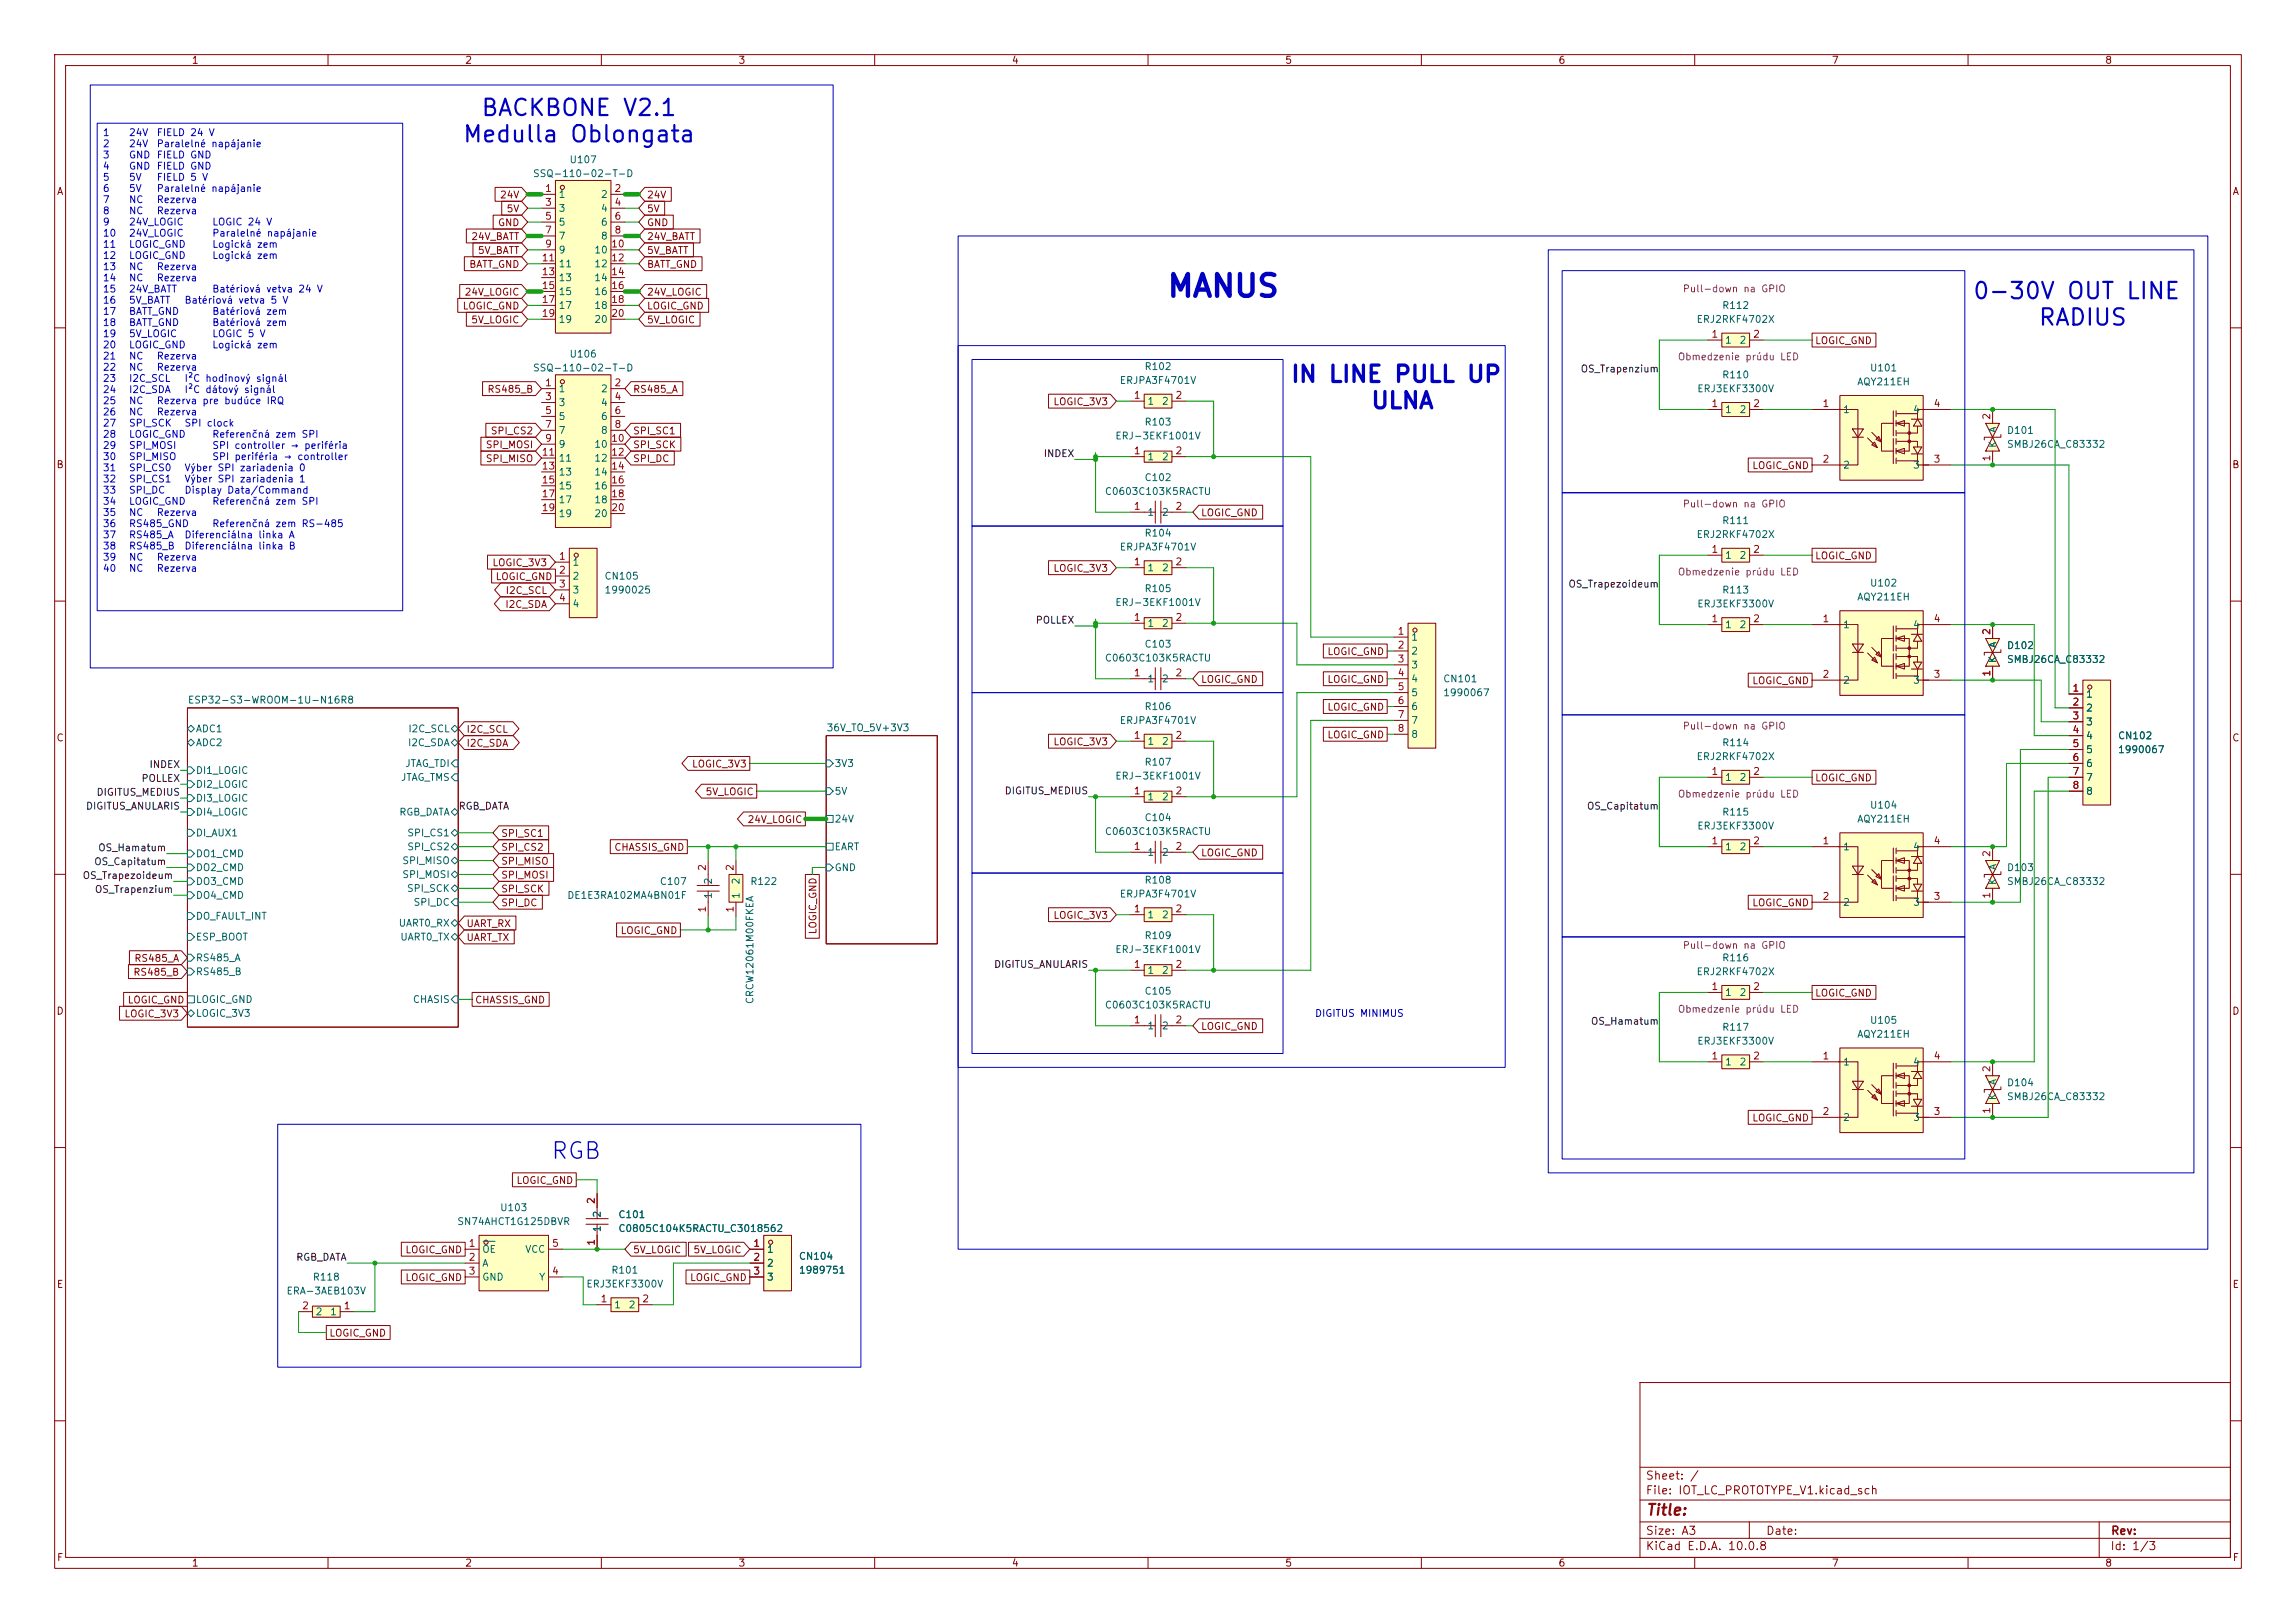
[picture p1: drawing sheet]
<svg xmlns="http://www.w3.org/2000/svg" width="420mm" height="297mm" viewBox="0 0 420 297" stroke-linecap="round" stroke-linejoin="round" font-family="sans-serif">
<defs><g id="words">
<text font-size="4" fill="#0000c2" x="213.3" y="55.3">MANUS</text>
<g font-size="3" fill="#0000c2">
<text x="87.8" y="22">BACKBONE V2.1</text>
<text x="84.5" y="26.8">Medulla Oblongata</text>
<text x="360.7" y="55.5">0-30V OUT LINE</text>
<text x="372.7" y="60.3">RADIUS</text>
<text x="236" y="70.7">IN LINE PULL UP</text>
<text x="250.6" y="75.5">ULNA</text>
<text x="100.6" y="212.9">RGB</text>
</g>
<text font-size="2" fill="#840000" x="301" y="277.8">Title:</text>
<g font-size="1.5" fill="#840000">
<text x="300.9" y="273.8">File: IOT_LC_PROTOTYPE_V1.kicad_sch</text>
<text x="300.9" y="271.1">Sheet: /</text>
<text x="300.9" y="281.2">Size: A3</text>
<text x="322.9" y="281.2">Date:</text>
<text x="386" y="281.2">Rev:</text>
<text x="300.9" y="284">KiCad E.D.A. 10.0.8</text>
<text x="385.9" y="284">Id: 1/3</text>
</g>
<g font-size="1.3" fill="#840000">
<text x="35" y="12">1</text>
<text x="85" y="12">2</text>
<text x="135" y="12">3</text>
<text x="185" y="12">4</text>
<text x="235" y="12">5</text>
<text x="285" y="12">6</text>
<text x="335" y="12">7</text>
<text x="385" y="12">8</text>
<text x="10.3" y="36">A</text>
<text x="408.3" y="36">A</text>
<text x="91" y="41.7">GND</text>
<text x="91.4" y="36.6">24V</text>
<text x="92.6" y="39.2">5V</text>
<text x="118.2" y="39.2">5V</text>
<text x="118.2" y="41.7">GND</text>
<text x="118.2" y="36.6">24V</text>
<text x="86.1" y="44.2">24V_BATT</text>
<text x="87.3" y="46.8">5V_BATT</text>
<text x="118.2" y="46.8">5V_BATT</text>
<text x="118.2" y="44.2">24V_BATT</text>
<text x="85.7" y="49.3">BATT_GND</text>
<text x="118.2" y="49.3">BATT_GND</text>
<text x="84.5" y="56.9">LOGIC_GND</text>
<text x="84.9" y="54.4">24V_LOGIC</text>
<text x="86.1" y="59.5">5V_LOGIC</text>
<text x="118.2" y="56.9">LOGIC_GND</text>
<text x="118.2" y="54.4">24V_LOGIC</text>
<text x="118.2" y="59.5">5V_LOGIC</text>
<text x="331.9" y="63.3">LOGIC_GND</text>
<text x="89.1" y="72.2">RS485_B</text>
<text x="115.7" y="72.2">RS485_A</text>
<text x="192.6" y="74.5">LOGIC_3V3</text>
<text x="88.8" y="82.3">SPI_MOSI</text>
<text x="89.7" y="79.8">SPI_CS2</text>
<text x="115.7" y="79.8">SPI_SC1</text>
<text x="115.7" y="82.3">SPI_SCK</text>
<text x="10.2" y="86">B</text>
<text x="88.8" y="84.9">SPI_MISO</text>
<text x="115.7" y="84.9">SPI_DC</text>
<text x="320.4" y="86.1">LOGIC_GND</text>
<text x="408.2" y="86">B</text>
<text x="219.6" y="94.8">LOGIC_GND</text>
<text x="90" y="103.9">LOGIC_3V3</text>
<text x="90.6" y="106.5">LOGIC_GND</text>
<text x="192.6" y="104.9">LOGIC_3V3</text>
<text x="331.9" y="102.7">LOGIC_GND</text>
<text x="92.3" y="111.5">I2C_SDA</text>
<text x="92.4" y="109">I2C_SCL</text>
<text x="219.6" y="125.3">LOGIC_GND</text>
<text x="242.7" y="120.2">LOGIC_GND</text>
<text x="242.7" y="125.3">LOGIC_GND</text>
<text x="320.4" y="125.5">LOGIC_GND</text>
<text x="242.7" y="130.3">LOGIC_GND</text>
<text x="10.2" y="136">C</text>
<text x="85.2" y="136.9">I2C_SDA</text>
<text x="85.2" y="134.4">I2C_SCL</text>
<text x="192.6" y="136.7">LOGIC_3V3</text>
<text x="242.7" y="135.4">LOGIC_GND</text>
<text x="408.2" y="136">C</text>
<text x="126.5" y="140.8">LOGIC_3V3</text>
<text x="331.9" y="143.3">LOGIC_GND</text>
<text x="129" y="145.8">5V_LOGIC</text>
<text x="91.6" y="153.5">SPI_SC1</text>
<text x="91.6" y="156">SPI_CS2</text>
<text x="112.3" y="156">CHASSIS_GND</text>
<text x="136.6" y="150.9">24V_LOGIC</text>
<text x="91.6" y="158.5">SPI_MISO</text>
<text x="91.6" y="161.1">SPI_MOSI</text>
<text x="219.6" y="157">LOGIC_GND</text>
<text x="91.6" y="163.6">SPI_SCK</text>
<text x="91.6" y="166.2">SPI_DC</text>
<text x="320.4" y="166.2">LOGIC_GND</text>
<text x="85.2" y="172.5">UART_TX</text>
<text x="85.2" y="170">UART_RX</text>
<text x="113.4" y="171.2">LOGIC_GND</text>
<text x="149.6" y="171.1" transform="rotate(-90 149.6 171.1)">LOGIC_GND</text>
<text x="192.6" y="168.4">LOGIC_3V3</text>
<text x="24.3" y="178.9">RS485_B</text>
<text x="24.5" y="176.3">RS485_A</text>
<text x="10.2" y="186">D</text>
<text x="23.2" y="183.9">LOGIC_GND</text>
<text x="86.8" y="183.9">CHASSIS_GND</text>
<text x="331.9" y="182.7">LOGIC_GND</text>
<text x="408.2" y="186">D</text>
<text x="22.7" y="186.5">LOGIC_3V3</text>
<text x="219.6" y="188.8">LOGIC_GND</text>
<text x="320.4" y="205.5">LOGIC_GND</text>
<text x="94.4" y="217">LOGIC_GND</text>
<text x="74" y="229.7">LOGIC_GND</text>
<text x="115.7" y="229.7">5V_LOGIC</text>
<text x="126.7" y="229.7">5V_LOGIC</text>
<text x="10.3" y="236">E</text>
<text x="74" y="234.7">LOGIC_GND</text>
<text x="126.1" y="234.7">LOGIC_GND</text>
<text x="408.3" y="236">E</text>
<text x="60.1" y="244.9">LOGIC_GND</text>
<text x="10.3" y="286">F</text>
<text x="35" y="287">1</text>
<text x="85" y="287">2</text>
<text x="135" y="287">3</text>
<text x="185" y="287">4</text>
<text x="235" y="287">5</text>
<text x="285" y="287">6</text>
<text x="335" y="287">7</text>
<text x="385" y="287">8</text>
<text x="408.3" y="286">F</text>
</g>
<g font-size="1.3" fill="#0000c2">
<text x="18.7" y="25.2">1</text>
<text x="18.7" y="27.3">2</text>
<text x="18.7" y="29.3">3</text>
<text x="23.5" y="25.2">24V</text>
<text x="23.5" y="27.3">24V</text>
<text x="23.5" y="29.3">GND</text>
<text x="28.6" y="25.2">FIELD 24 V</text>
<text x="28.6" y="27.3">Paralelné napájanie</text>
<text x="28.6" y="29.3">FIELD GND</text>
<text x="18.7" y="31.3">4</text>
<text x="18.7" y="33.4">5</text>
<text x="18.7" y="35.4">6</text>
<text x="23.5" y="31.3">GND</text>
<text x="23.5" y="33.4">5V</text>
<text x="23.5" y="35.4">5V</text>
<text x="28.6" y="31.3">FIELD GND</text>
<text x="28.6" y="33.4">FIELD 5 V</text>
<text x="28.6" y="35.4">Paralelné napájanie</text>
<text x="18.7" y="37.5">7</text>
<text x="18.7" y="39.5">8</text>
<text x="18.7" y="41.6">9</text>
<text x="23.5" y="37.5">NC</text>
<text x="23.5" y="39.5">NC</text>
<text x="23.5" y="41.6">24V_LOGIC</text>
<text x="28.6" y="37.5">Rezerva</text>
<text x="28.6" y="39.5">Rezerva</text>
<text x="38.7" y="41.6">LOGIC 24 V</text>
<text x="18.7" y="43.6">10</text>
<text x="18.7" y="45.7">11</text>
<text x="18.7" y="47.7">12</text>
<text x="23.5" y="43.6">24V_LOGIC</text>
<text x="23.5" y="45.7">LOGIC_GND</text>
<text x="23.5" y="47.7">LOGIC_GND</text>
<text x="38.7" y="43.6">Paralelné napájanie</text>
<text x="38.7" y="45.7">Logická zem</text>
<text x="38.7" y="47.7">Logická zem</text>
<text x="18.7" y="49.7">13</text>
<text x="18.7" y="51.8">14</text>
<text x="18.7" y="53.8">15</text>
<text x="23.5" y="49.7">NC</text>
<text x="23.5" y="51.8">NC</text>
<text x="23.5" y="53.8">24V_BATT</text>
<text x="28.6" y="49.7">Rezerva</text>
<text x="28.6" y="51.8">Rezerva</text>
<text x="38.7" y="53.8">Batériová vetva 24 V</text>
<text x="18.7" y="55.9">16</text>
<text x="18.7" y="57.9">17</text>
<text x="18.7" y="60">18</text>
<text x="23.5" y="55.9">5V_BATT</text>
<text x="23.5" y="57.9">BATT_GND</text>
<text x="23.5" y="60">BATT_GND</text>
<text x="33.6" y="55.9">Batériová vetva 5 V</text>
<text x="38.7" y="57.9">Batériová zem</text>
<text x="38.7" y="60">Batériová zem</text>
<text x="18.7" y="62">19</text>
<text x="18.7" y="64.1">20</text>
<text x="23.5" y="62">5V_LOGIC</text>
<text x="23.5" y="64.1">LOGIC_GND</text>
<text x="38.7" y="62">LOGIC 5 V</text>
<text x="38.7" y="64.1">Logická zem</text>
<text x="18.7" y="66.1">21</text>
<text x="18.7" y="68.1">22</text>
<text x="18.7" y="70.2">23</text>
<text x="23.5" y="66.1">NC</text>
<text x="23.5" y="68.1">NC</text>
<text x="23.5" y="70.2">I2C_SCL</text>
<text x="28.6" y="66.1">Rezerva</text>
<text x="28.6" y="68.1">Rezerva</text>
<text x="33.6" y="70.2">I²C hodinový signál</text>
<text x="18.7" y="72.2">24</text>
<text x="18.7" y="74.3">25</text>
<text x="18.7" y="76.3">26</text>
<text x="23.5" y="72.2">I2C_SDA</text>
<text x="23.5" y="74.3">NC</text>
<text x="23.5" y="76.3">NC</text>
<text x="28.6" y="74.3">Rezerva pre budúce IRQ</text>
<text x="28.6" y="76.3">Rezerva</text>
<text x="33.6" y="72.2">I²C dátový signál</text>
<text x="18.7" y="78.4">27</text>
<text x="18.7" y="80.4">28</text>
<text x="18.7" y="82.5">29</text>
<text x="23.5" y="78.4">SPI_SCK</text>
<text x="23.5" y="80.4">LOGIC_GND</text>
<text x="23.5" y="82.5">SPI_MOSI</text>
<text x="33.6" y="78.4">SPI clock</text>
<text x="38.7" y="80.4">Referenčná zem SPI</text>
<text x="38.7" y="82.5">SPI controller → periféria</text>
<text x="18.7" y="84.5">30</text>
<text x="18.7" y="86.5">31</text>
<text x="18.7" y="88.6">32</text>
<text x="23.5" y="84.5">SPI_MISO</text>
<text x="23.5" y="86.5">SPI_CS0</text>
<text x="23.5" y="88.6">SPI_CS1</text>
<text x="33.6" y="86.5">Výber SPI zariadenia 0</text>
<text x="33.6" y="88.6">Výber SPI zariadenia 1</text>
<text x="38.7" y="84.5">SPI periféria → controller</text>
<text x="18.7" y="90.6">33</text>
<text x="18.7" y="92.7">34</text>
<text x="18.7" y="94.7">35</text>
<text x="23.5" y="90.6">SPI_DC</text>
<text x="23.5" y="92.7">LOGIC_GND</text>
<text x="23.5" y="94.7">NC</text>
<text x="28.6" y="94.7">Rezerva</text>
<text x="33.6" y="90.6">Display Data/Command</text>
<text x="38.7" y="92.7">Referenčná zem SPI</text>
<text x="18.7" y="96.8">36</text>
<text x="18.7" y="98.8">37</text>
<text x="18.7" y="100.9">38</text>
<text x="23.5" y="96.8">RS485_GND</text>
<text x="23.5" y="98.8">RS485_A</text>
<text x="23.5" y="100.9">RS485_B</text>
<text x="33.6" y="98.8">Diferenciálna linka A</text>
<text x="33.6" y="100.9">Diferenciálna linka B</text>
<text x="38.7" y="96.8">Referenčná zem RS-485</text>
<text x="18.7" y="102.9">39</text>
<text x="18.7" y="104.9">40</text>
<text x="23.5" y="102.9">NC</text>
<text x="23.5" y="104.9">NC</text>
<text x="28.6" y="102.9">Rezerva</text>
<text x="28.6" y="104.9">Rezerva</text>
<text x="240.4" y="186.4">DIGITUS MINIMUS</text>
</g>
<g font-size="1.3" fill="#006464">
<text x="97.4" y="32.7">SSQ-110-02-T-D</text>
<text x="104.1" y="30.2">U107</text>
<text x="102.1" y="36.5">1</text>
<text x="102.1" y="39.1">3</text>
<text x="102.1" y="41.6">5</text>
<text x="109.8" y="36.5">2</text>
<text x="109.8" y="39.1">4</text>
<text x="109.8" y="41.6">6</text>
<text x="102.1" y="44.1">7</text>
<text x="102.1" y="46.7">9</text>
<text x="108.6" y="46.7">10</text>
<text x="109.8" y="44.1">8</text>
<text x="102.1" y="49.2">11</text>
<text x="102.1" y="51.8">13</text>
<text x="108.6" y="49.2">12</text>
<text x="108.6" y="51.8">14</text>
<text x="102.1" y="54.3">15</text>
<text x="102.1" y="56.8">17</text>
<text x="102.1" y="59.4">19</text>
<text x="108.6" y="54.3">16</text>
<text x="108.6" y="56.8">18</text>
<text x="108.6" y="59.4">20</text>
<text x="310.2" y="59.4">ERJ2RKF4702X</text>
<text x="314.9" y="56.8">R112</text>
<text x="104.1" y="65.7">U106</text>
<text x="315.4" y="63.2">1</text>
<text x="318.1" y="63.2">2</text>
<text x="97.4" y="68.3">SSQ-110-02-T-D</text>
<text x="204.7" y="70.6">ERJPA3F4701V</text>
<text x="209.3" y="68">R102</text>
<text x="314.9" y="69.5">R110</text>
<text x="339.6" y="70.8">AQY211EH</text>
<text x="341.9" y="68.3">U101</text>
<text x="102.1" y="72.1">1</text>
<text x="102.1" y="74.6">3</text>
<text x="102.1" y="77.2">5</text>
<text x="109.8" y="72.1">2</text>
<text x="109.8" y="74.6">4</text>
<text x="109.8" y="77.2">6</text>
<text x="209.8" y="74.4">1</text>
<text x="212.4" y="74.4">2</text>
<text x="310.4" y="72.1">ERJ3EKF3300V</text>
<text x="315.4" y="75.9">1</text>
<text x="318.1" y="75.9">2</text>
<text x="337" y="75.9">1</text>
<text x="349.8" y="75.9">4</text>
<text x="102.1" y="79.7">7</text>
<text x="102.1" y="82.2">9</text>
<text x="108.6" y="82.2">10</text>
<text x="109.8" y="79.7">8</text>
<text x="203.9" y="80.7">ERJ-3EKF1001V</text>
<text x="209.3" y="78.2">R103</text>
<text x="365.5" y="82.1" transform="rotate(-90 365.5 82.1)">K</text>
<text x="365.5" y="79.3" transform="rotate(-90 365.5 79.3)">A</text>
<text x="367" y="79.7">D101</text>
<text x="367" y="82.2">SMBJ26CA_C83332</text>
<text x="102.1" y="84.8">11</text>
<text x="102.1" y="87.3">13</text>
<text x="102.1" y="89.9">15</text>
<text x="108.6" y="84.8">12</text>
<text x="108.6" y="87.3">14</text>
<text x="108.6" y="89.9">16</text>
<text x="209.3" y="88.3">C102</text>
<text x="209.8" y="84.5">1</text>
<text x="212.4" y="84.5">2</text>
<text x="337" y="86.1">2</text>
<text x="349.8" y="86.1">3</text>
<text x="102.1" y="92.4">17</text>
<text x="102.1" y="94.9">19</text>
<text x="108.6" y="92.4">18</text>
<text x="108.6" y="94.9">20</text>
<text x="202" y="90.9">C0603C103K5RACTU</text>
<text x="209.8" y="94.7">1</text>
<text x="212.4" y="94.7">2</text>
<text x="204.7" y="101">ERJPA3F4701V</text>
<text x="209.3" y="98.5">R104</text>
<text x="310.2" y="98.8">ERJ2RKF4702X</text>
<text x="314.9" y="96.2">R111</text>
<text x="104.6" y="103.8">1</text>
<text x="104.6" y="106.4">2</text>
<text x="110.5" y="106.4">CN105</text>
<text x="209.8" y="104.8">1</text>
<text x="212.4" y="104.8">2</text>
<text x="315.4" y="102.6">1</text>
<text x="318.1" y="102.6">2</text>
<text x="341.9" y="107.6">U102</text>
<text x="104.6" y="108.9">3</text>
<text x="104.6" y="111.5">4</text>
<text x="110.5" y="108.9">1990025</text>
<text x="203.9" y="111.2">ERJ-3EKF1001V</text>
<text x="209.3" y="108.7">R105</text>
<text x="310.4" y="111.5">ERJ3EKF3300V</text>
<text x="314.9" y="108.9">R113</text>
<text x="339.6" y="110.2">AQY211EH</text>
<text x="209.3" y="118.8">C103</text>
<text x="209.8" y="115">1</text>
<text x="212.4" y="115">2</text>
<text x="258" y="117.5">1</text>
<text x="315.4" y="115.3">1</text>
<text x="318.1" y="115.3">2</text>
<text x="337" y="115.3">1</text>
<text x="349.8" y="115.3">4</text>
<text x="365.5" y="118.7" transform="rotate(-90 365.5 118.7)">A</text>
<text x="367" y="119.1">D102</text>
<text x="202" y="121.4">C0603C103K5RACTU</text>
<text x="209.8" y="125.2">1</text>
<text x="212.4" y="125.2">2</text>
<text x="258" y="120.1">2</text>
<text x="258" y="122.6">3</text>
<text x="258" y="125.2">4</text>
<text x="263.9" y="125.2">CN101</text>
<text x="337" y="125.4">2</text>
<text x="349.8" y="125.4">3</text>
<text x="365.5" y="121.4" transform="rotate(-90 365.5 121.4)">K</text>
<text x="367" y="121.6">SMBJ26CA_C83332</text>
<text x="34.3" y="129">ESP32-S3-WROOM-1U-N16R8</text>
<text x="209.3" y="130.2">R106</text>
<text x="258" y="127.7">5</text>
<text x="258" y="130.2">6</text>
<text x="263.9" y="127.7">1990067</text>
<text x="381.5" y="128">1</text>
<text x="381.5" y="130.5">2</text>
<text x="35.7" y="134.3">ADC1</text>
<text x="35.7" y="136.9">ADC2</text>
<text x="74.5" y="136.9">I2C_SDA</text>
<text x="74.6" y="134.3">I2C_SCL</text>
<text x="151.1" y="134.1">36V_TO_5V+3V3</text>
<text x="204.7" y="132.8">ERJPA3F4701V</text>
<text x="209.8" y="136.6">1</text>
<text x="212.4" y="136.6">2</text>
<text x="258" y="132.8">7</text>
<text x="258" y="135.3">8</text>
<text x="314.9" y="136.9">R114</text>
<text x="381.5" y="133">3</text>
<text x="381.5" y="135.6">4</text>
<text x="387.3" y="135.6">CN102</text>
<text x="35.7" y="141.9">DI1_LOGIC</text>
<text x="73.2" y="143.2">JTAG_TMS</text>
<text x="74" y="140.7">JTAG_TDI</text>
<text x="152.6" y="140.7">3V3</text>
<text x="203.9" y="142.9">ERJ-3EKF1001V</text>
<text x="209.3" y="140.4">R107</text>
<text x="310.2" y="139.4">ERJ2RKF4702X</text>
<text x="315.4" y="143.2">1</text>
<text x="318.1" y="143.2">2</text>
<text x="381.5" y="138.1">5</text>
<text x="381.5" y="140.7">6</text>
<text x="381.5" y="143.2">7</text>
<text x="387.3" y="138.1">1990067</text>
<text x="35.7" y="144.5">DI2_LOGIC</text>
<text x="35.7" y="147">DI3_LOGIC</text>
<text x="35.7" y="149.6">DI4_LOGIC</text>
<text x="72.9" y="149.6">RGB_DATA</text>
<text x="152.6" y="145.7">5V</text>
<text x="209.8" y="146.8">1</text>
<text x="212.4" y="146.8">2</text>
<text x="314.9" y="149.6">R115</text>
<text x="341.9" y="148.3">U104</text>
<text x="381.5" y="145.7">8</text>
<text x="35.7" y="153.4">DI_AUX1</text>
<text x="74.4" y="153.4">SPI_CS1</text>
<text x="74.4" y="155.9">SPI_CS2</text>
<text x="152.6" y="150.8">24V</text>
<text x="152.6" y="155.9">EART</text>
<text x="202" y="153.1">C0603C103K5RACTU</text>
<text x="209.3" y="150.6">C104</text>
<text x="310.4" y="152.1">ERJ3EKF3300V</text>
<text x="315.4" y="155.9">1</text>
<text x="318.1" y="155.9">2</text>
<text x="337" y="155.9">1</text>
<text x="339.6" y="150.8">AQY211EH</text>
<text x="349.8" y="155.9">4</text>
<text x="35.7" y="157.2">DO1_CMD</text>
<text x="35.7" y="159.7">DO2_CMD</text>
<text x="73.5" y="158.4">SPI_MISO</text>
<text x="73.5" y="161">SPI_MOSI</text>
<text x="130.5" y="162" transform="rotate(-90 130.5 162)">2</text>
<text x="135.6" y="162" transform="rotate(-90 135.6 162)">2</text>
<text x="152.6" y="159.7">GND</text>
<text x="209.3" y="162">R108</text>
<text x="209.8" y="156.9">1</text>
<text x="212.4" y="156.9">2</text>
<text x="365.5" y="159.3" transform="rotate(-90 365.5 159.3)">A</text>
<text x="367" y="159.7">D103</text>
<text x="35.7" y="162.3">DO3_CMD</text>
<text x="35.7" y="164.8">DO4_CMD</text>
<text x="74.3" y="163.5">SPI_SCK</text>
<text x="75.5" y="166.1">SPI_DC</text>
<text x="103.7" y="164.8">DE1E3RA102MA4BN01F</text>
<text x="120.6" y="162.3">C107</text>
<text x="130.5" y="164.6" transform="rotate(-90 130.5 164.6)">1</text>
<text x="135.6" y="164.6" transform="rotate(-90 135.6 164.6)">1</text>
<text x="137.1" y="162.3">R122</text>
<text x="204.7" y="164.5">ERJPA3F4701V</text>
<text x="337" y="166.1">2</text>
<text x="349.8" y="166.1">3</text>
<text x="365.5" y="162.1" transform="rotate(-90 365.5 162.1)">K</text>
<text x="367" y="162.3">SMBJ26CA_C83332</text>
<text x="35.7" y="168.6">DO_FAULT_INT</text>
<text x="35.7" y="172.4">ESP_BOOT</text>
<text x="72.8" y="169.9">UART0_RX</text>
<text x="73.1" y="172.4">UART0_TX</text>
<text x="209.3" y="172.2">R109</text>
<text x="209.8" y="168.3">1</text>
<text x="212.4" y="168.3">2</text>
<text x="35.7" y="176.2">RS485_A</text>
<text x="35.7" y="178.8">RS485_B</text>
<text x="203.9" y="174.7">ERJ-3EKF1001V</text>
<text x="209.8" y="178.5">1</text>
<text x="212.4" y="178.5">2</text>
<text x="310.2" y="178.8">ERJ2RKF4702X</text>
<text x="314.9" y="176.2">R116</text>
<text x="35.7" y="183.8">LOGIC_GND</text>
<text x="75.4" y="183.8">CHASIS</text>
<text x="138.1" y="183.8" transform="rotate(-90 138.1 183.8)">CRCW12061M00FKEA</text>
<text x="202" y="184.9">C0603C103K5RACTU</text>
<text x="209.3" y="182.3">C105</text>
<text x="315.4" y="182.6">1</text>
<text x="318.1" y="182.6">2</text>
<text x="35.7" y="186.4">LOGIC_3V3</text>
<text x="209.8" y="188.7">1</text>
<text x="212.4" y="188.7">2</text>
<text x="310.4" y="191.5">ERJ3EKF3300V</text>
<text x="314.9" y="188.9">R117</text>
<text x="339.6" y="190.2">AQY211EH</text>
<text x="341.9" y="187.7">U105</text>
<text x="315.4" y="195.3">1</text>
<text x="318.1" y="195.3">2</text>
<text x="337" y="195.3">1</text>
<text x="349.8" y="195.3">4</text>
<text x="365.5" y="201.4" transform="rotate(-90 365.5 201.4)">K</text>
<text x="365.5" y="198.7" transform="rotate(-90 365.5 198.7)">A</text>
<text x="367" y="199.1">D104</text>
<text x="367" y="201.6">SMBJ26CA_C83332</text>
<text x="337" y="205.4">2</text>
<text x="349.8" y="205.4">3</text>
<text x="91.4" y="221.9">U103</text>
<text x="83.5" y="224.5">SN74AHCT1G125DBVR</text>
<text x="110.2" y="225.6" transform="rotate(-90 110.2 225.6)">1</text>
<text x="110.2" y="222.9" transform="rotate(-90 110.2 222.9)">2</text>
<text x="113" y="223.2">C101</text>
<text x="113" y="225.8">C0805C104K5RACTU_C3018562</text>
<text x="88.1" y="229.6">OE</text>
<text x="88.1" y="232.1">A</text>
<text x="96" y="229.6">VCC</text>
<text x="111.7" y="233.4">R101</text>
<text x="140.2" y="229.6">1</text>
<text x="140.2" y="232.1">2</text>
<text x="146" y="230.8">CN104</text>
<text x="146" y="233.4">1989751</text>
<text x="52.3" y="237.2">ERA-3AEB103V</text>
<text x="57.1" y="234.6">R118</text>
<text x="88.1" y="234.6">GND</text>
<text x="98.5" y="234.6">Y</text>
<text x="107.2" y="235.9">ERJ3EKF3300V</text>
<text x="112.2" y="239.7">1</text>
<text x="114.9" y="239.7">2</text>
<text x="140.2" y="234.6">3</text>
<text x="57.6" y="241">2</text>
<text x="60.3" y="241">1</text>
</g>
<g font-size="1.3" fill="#a90000">
<text x="99.6" y="35.4">1</text>
<text x="112.3" y="35.4">2</text>
<text x="99.6" y="38">3</text>
<text x="99.6" y="40.5">5</text>
<text x="112.3" y="38">4</text>
<text x="112.3" y="40.5">6</text>
<text x="99.6" y="43">7</text>
<text x="99.6" y="45.6">9</text>
<text x="111.7" y="45.6">10</text>
<text x="112.3" y="43">8</text>
<text x="99" y="48.1">11</text>
<text x="99" y="50.7">13</text>
<text x="99" y="53.2">15</text>
<text x="111.7" y="48.1">12</text>
<text x="111.7" y="50.7">14</text>
<text x="111.7" y="53.2">16</text>
<text x="99" y="55.7">17</text>
<text x="99" y="58.3">19</text>
<text x="111.7" y="55.7">18</text>
<text x="111.7" y="58.3">20</text>
<text x="313" y="62.1">1</text>
<text x="320.6" y="62.1">2</text>
<text x="99.6" y="71">1</text>
<text x="112.3" y="71">2</text>
<text x="99.6" y="73.5">3</text>
<text x="99.6" y="76.1">5</text>
<text x="112.3" y="73.5">4</text>
<text x="112.3" y="76.1">6</text>
<text x="207.3" y="73.3">1</text>
<text x="214.9" y="73.3">2</text>
<text x="313" y="74.8">1</text>
<text x="320.6" y="74.8">2</text>
<text x="333.3" y="74.8">1</text>
<text x="353.6" y="74.8">4</text>
<text x="364.4" y="76.9" transform="rotate(-90 364.4 76.9)">2</text>
<text x="99" y="83.7">11</text>
<text x="99.6" y="78.6">7</text>
<text x="99.6" y="81.1">9</text>
<text x="111.7" y="81.1">10</text>
<text x="111.7" y="83.7">12</text>
<text x="112.3" y="78.6">8</text>
<text x="207.3" y="83.4">1</text>
<text x="214.9" y="83.4">2</text>
<text x="99" y="86.2">13</text>
<text x="99" y="88.8">15</text>
<text x="111.7" y="86.2">14</text>
<text x="111.7" y="88.8">16</text>
<text x="333.3" y="85">2</text>
<text x="353.6" y="85">3</text>
<text x="364.4" y="84.6" transform="rotate(-90 364.4 84.6)">1</text>
<text x="99" y="91.3">17</text>
<text x="99" y="93.8">19</text>
<text x="111.7" y="91.3">18</text>
<text x="111.7" y="93.8">20</text>
<text x="207.3" y="93.6">1</text>
<text x="214.9" y="93.6">2</text>
<text x="313" y="101.5">1</text>
<text x="320.6" y="101.5">2</text>
<text x="102.1" y="102.7">1</text>
<text x="102.1" y="105.3">2</text>
<text x="102.1" y="107.8">3</text>
<text x="207.3" y="103.8">1</text>
<text x="214.9" y="103.8">2</text>
<text x="102.1" y="110.4">4</text>
<text x="207.3" y="113.9">1</text>
<text x="214.9" y="113.9">2</text>
<text x="255.6" y="116.5">1</text>
<text x="255.6" y="119">2</text>
<text x="313" y="114.2">1</text>
<text x="320.6" y="114.2">2</text>
<text x="333.3" y="114.2">1</text>
<text x="353.6" y="114.2">4</text>
<text x="364.4" y="116.3" transform="rotate(-90 364.4 116.3)">2</text>
<text x="207.3" y="124.1">1</text>
<text x="214.9" y="124.1">2</text>
<text x="255.6" y="121.5">3</text>
<text x="255.6" y="124.1">4</text>
<text x="333.3" y="124.3">2</text>
<text x="353.6" y="124.3">3</text>
<text x="364.4" y="123.9" transform="rotate(-90 364.4 123.9)">1</text>
<text x="255.6" y="126.6">5</text>
<text x="255.6" y="129.2">6</text>
<text x="255.6" y="131.7">7</text>
<text x="379" y="126.9">1</text>
<text x="379" y="129.4">2</text>
<text x="379" y="131.9">3</text>
<text x="207.3" y="135.5">1</text>
<text x="214.9" y="135.5">2</text>
<text x="255.6" y="134.2">8</text>
<text x="379" y="134.5">4</text>
<text x="379" y="137">5</text>
<text x="313" y="142.1">1</text>
<text x="320.6" y="142.1">2</text>
<text x="379" y="139.6">6</text>
<text x="379" y="142.1">7</text>
<text x="207.3" y="145.7">1</text>
<text x="214.9" y="145.7">2</text>
<text x="379" y="144.6">8</text>
<text x="207.3" y="155.8">1</text>
<text x="214.9" y="155.8">2</text>
<text x="313" y="154.8">1</text>
<text x="320.6" y="154.8">2</text>
<text x="333.3" y="154.8">1</text>
<text x="353.6" y="154.8">4</text>
<text x="129.4" y="159.5" transform="rotate(-90 129.4 159.5)">2</text>
<text x="134.5" y="159.5" transform="rotate(-90 134.5 159.5)">2</text>
<text x="364.4" y="156.9" transform="rotate(-90 364.4 156.9)">2</text>
<text x="129.4" y="167.1" transform="rotate(-90 129.4 167.1)">1</text>
<text x="134.5" y="167.1" transform="rotate(-90 134.5 167.1)">1</text>
<text x="207.3" y="167.3">1</text>
<text x="214.9" y="167.3">2</text>
<text x="333.3" y="165">2</text>
<text x="353.6" y="165">3</text>
<text x="364.4" y="164.6" transform="rotate(-90 364.4 164.6)">1</text>
<text x="207.3" y="177.4">1</text>
<text x="214.9" y="177.4">2</text>
<text x="313" y="181.5">1</text>
<text x="320.6" y="181.5">2</text>
<text x="207.3" y="187.6">1</text>
<text x="214.9" y="187.6">2</text>
<text x="313" y="194.2">1</text>
<text x="320.6" y="194.2">2</text>
<text x="333.3" y="194.2">1</text>
<text x="353.6" y="194.2">4</text>
<text x="364.4" y="196.3" transform="rotate(-90 364.4 196.3)">2</text>
<text x="364.4" y="203.9" transform="rotate(-90 364.4 203.9)">1</text>
<text x="333.3" y="204.3">2</text>
<text x="353.6" y="204.3">3</text>
<text x="109.1" y="220.4" transform="rotate(-90 109.1 220.4)">2</text>
<text x="85.6" y="228.5">1</text>
<text x="85.6" y="231">2</text>
<text x="85.6" y="233.5">3</text>
<text x="100.9" y="233.5">4</text>
<text x="100.9" y="228.5">5</text>
<text x="109.1" y="228.1" transform="rotate(-90 109.1 228.1)">1</text>
<text x="137.7" y="228.5">1</text>
<text x="137.7" y="231">2</text>
<text x="137.7" y="233.5">3</text>
<text x="55.1" y="239.9">2</text>
<text x="62.8" y="239.9">1</text>
<text x="109.8" y="238.6">1</text>
<text x="117.4" y="238.6">2</text>
</g>
<g font-size="1.3" fill="#840084">
<text x="307.7" y="53.8">Pull-down na GPIO</text>
<text x="306.8" y="66.2">Obmedzenie prúdu LED</text>
<text x="307.7" y="93.2">Pull-down na GPIO</text>
<text x="306.8" y="105.6">Obmedzenie prúdu LED</text>
<text x="307.7" y="133.8">Pull-down na GPIO</text>
<text x="306.8" y="146.3">Obmedzenie prúdu LED</text>
<text x="307.7" y="173.9">Pull-down na GPIO</text>
<text x="306.8" y="185.6">Obmedzenie prúdu LED</text>
</g>
<g font-size="1.3" fill="#0f0f0f">
<text x="289" y="68.5">OS_Trapenzium</text>
<text x="190.8" y="83.9">INDEX</text>
<text x="286.8" y="107.8">OS_Trapezoideum</text>
<text x="189.4" y="114.4">POLLEX</text>
<text x="25.8" y="143.4">POLLEX</text>
<text x="27.2" y="140.8">INDEX</text>
<text x="15.6" y="148.5">DIGITUS_ANULARIS</text>
<text x="17.6" y="145.9">DIGITUS_MEDIUS</text>
<text x="83.8" y="148.5">RGB_DATA</text>
<text x="183.7" y="145.7">DIGITUS_MEDIUS</text>
<text x="290.2" y="148.5">OS_Capitatum</text>
<text x="15" y="161.2">OS_Trapezoideum</text>
<text x="17.1" y="158.6">OS_Capitatum</text>
<text x="17.9" y="156.1">OS_Hamatum</text>
<text x="17.3" y="163.7">OS_Trapenzium</text>
<text x="181.7" y="177.4">DIGITUS_ANULARIS</text>
<text x="290.9" y="187.8">OS_Hamatum</text>
<text x="54.1" y="231">RGB_DATA</text>
</g>
</g></defs>
<g fill="none" stroke="#840000" stroke-width=".18">
<path d="M10 10h400v277h-400zM12 12h396v273h-396zM60 10v2M110 10v2M160 10v2M210 10v2M260 10v2M310 10v2M360 10v2M10 60h2M408 60h2M10 110h2"/>
<path d="M408 110h2M34.3 129.5h49.5v58.5h-49.5zM151.1 134.6h20.3v38.1h-20.3zM10 160h2M408 160h2M10 210h2M408 210h2M300 253h108v32h-108zM10 260h2M300 278.5h108M300 274.5h108M300 268.5h108"/>
<path d="M320 278.5v3M384 278.5v6.5M408 260h2M60 285v2M110 285v2M160 285v2M210 285v2M260 285v2M300 281.5h108M310 285v2M360 285v2"/>
</g>
<g fill="none" stroke="#006464" stroke-width=".18">
<path d="M34.9 132.7l.7 .7-.7 .6-.6-.6zM34.9 135.3l.7 .6-.7 .6-.6-.6zM82.5 133.4l.7-.7 .6 .7-.6 .6zM83.2 135.3l.6 .6-.6 .6-.7-.6zM83.2 139.1h.6v1.2h-.6l-.7-.6zM151.1 139.1h.7l.6 .6-.6 .6h-.7zM34.3 140.3h.6l.7 .7-.7 .6h-.6zM34.3 142.9h.6l.7 .6-.7 .6h-.6zM34.3 145.4h.6l.7 .7-.7 .6h-.6zM34.3 148h.6l.7 .6-.7 .6h-.6zM34.3 151.8h.6l.7 .6-.7 .6h-.6zM34.3 155.6h.6l.7 .6-.7 .6h-.6z"/>
<path d="M34.3 158.1h.6l.7 .7-.7 .6h-.6zM82.5 148.6l.7-.6 .6 .6-.6 .6zM82.5 152.4l.7-.6 .6 .6-.6 .6zM82.5 154.9l.7-.6 .6 .6-.6 .7zM82.5 157.5l.7-.7 .6 .7-.6 .6zM83.2 141.6h.6v1.3h-.6l-.7-.7zM151.1 144.1h.7l.6 .7-.6 .6h-.7zM151.1 149.2h1.3v1.3h-1.3zM151.1 154.3h1.3v1.3h-1.3zM151.1 158.1h.7l.6 .7-.6 .6h-.7zM34.3 160.7h.6l.7 .6-.7 .6h-.6zM34.3 163.2h.6l.7 .6-.7 .7h-.6z"/>
<path d="M34.3 167h.6l.7 .6-.7 .7h-.6zM34.3 170.8h.6l.7 .7-.7 .6h-.6zM34.3 174.6h.6l.7 .7-.7 .6h-.6zM34.3 177.2h.6l.7 .6-.7 .6h-.6zM82.5 160l.7-.6 .6 .6-.6 .7zM82.5 162.6l.7-.7 .6 .7-.6 .6zM82.5 168.9l.7-.6 .6 .6-.6 .6zM83.2 170.8l.6 .7-.6 .6-.7-.6zM83.2 164.5h.6v1.2h-.6l-.7-.6zM34.3 185.4l.6-.6 .7 .6-.7 .7zM34.3 182.2h1.3v1.3h-1.3zM83.2 182.2h.6v1.3h-.6l-.7-.6z"/>
</g>
<g fill="#ffffc2">
<path d="M336.5 72.4h15.3v15.5h-15.3z"/>
<path d="M338.8 78.5h2.1l-1 1.5z"/>
<path d="M342.9 80.9l.5 1-1-.5z"/>
<path d="M343.1 80.4l.6-.5 .5 1z"/>
<path d="M346.8 77.5l1.6-.5v1z"/>
<path d="M346.8 82.6l1.6-.6v1.1z"/>
<path d="M350.8 76.7l.7 1.3h-1.5z"/>
<path d="M350 81.8h1.5l-.7 1.3z"/>
</g>
<g fill="none" stroke="#840000" stroke-width=".18">
<path d="M331.5 74.9h5M336.3 74.9h3.6v10.2h-8.4M336.5 72.4h15.3v15.5h-15.3zM338.8 78.5h2.1l-1 1.5zM342.4 79.1l1.8 1.8M344.2 77.5v5.1M344.3 77.5h2M346.3 75.2v4.6M346.8 77.5l1.6-.5v1zM346.8 75.2v1M346.8 77v1M346.8 78.7v1.1"/>
<path d="M347 77.5h2.2v1.8h1.6v-1.3M347 79.3h2.2v3.3h-2.2M349.6 76.7h2.1M350.8 76.7l.7 1.3h-1.5zM350.8 75.7v1M356.9 74.9h-6.1v.8h-3.8M338.8 80h2.1M341.6 80.1l1.8 1.8M342.9 80.9l.5 1-1-.5zM343.1 80.4l.6-.5 .5 1zM344.3 82.6h2M346.3 80.3v4.5"/>
<path d="M346.8 82.6l1.6-.6v1.1zM346.8 80.3v1M346.8 82v1.1M346.8 83.8v1M347 80.8h3.8v1M347 84.3h3.8M349.6 83.1h2.1M350 81.8h1.5l-.7 1.3zM350.8 83.1v2v-.3M350.8 85.1h6.1"/>
<circle cx="349.3" cy="79.2" r=".25"/>
<circle cx="349.3" cy="80.8" r=".25"/>
</g>
<g fill="#ffffc2">
<path d="M364.5 160l1.3 2.6h-2.6z"/>
<path d="M363.2 157.5h2.6l-1.3 2.5z"/>
</g>
<path d="M363.2 157.5h2.6l-1.3 2.5zM364.5 154.9v2.6M366 159.5v.5h-3v.5M364.5 160l1.3 2.6h-2.6zM364.5 162.6v2.5" fill="none" stroke="#840000" stroke-width=".18"/>
<path d="M381 124.5h5.1v22.8h-5.1z" fill="#ffffc2"/>
<g fill="none" stroke="#840000" stroke-width=".18">
<path d="M378.5 127h2.5M378.5 129.5h2.5M378.5 132.1h2.5M378.5 134.6h2.5M378.5 137.2h2.5M378.5 139.7h2.5M381 124.5h5.1v22.8h-5.1zM378.5 142.2h2.5M378.5 144.8h2.5"/>
<circle cx="382.3" cy="125.7" r=".38"/>
</g>
<g fill="#ffffc2">
<path d="M364.5 199.4l1.3 2.5h-2.6z"/>
<path d="M363.2 196.9h2.6l-1.3 2.5z"/>
</g>
<path d="M363.2 196.9h2.6l-1.3 2.5zM364.5 199.4l1.3 2.5h-2.6zM364.5 194.3v2.6M366 198.9v.5h-3v.5M364.5 201.9v2.6" fill="none" stroke="#840000" stroke-width=".18"/>
<g fill="#ffffc2">
<path d="M336.5 152.4h15.3v15.5h-15.3z"/>
<path d="M338.8 158.5h2.1l-1 1.5z"/>
<path d="M342.9 160.9l.5 1-1-.5z"/>
<path d="M343.1 160.4l.6-.5 .5 1z"/>
<path d="M346.8 157.5l1.6-.5v1z"/>
<path d="M346.8 162.6l1.6-.6v1.1z"/>
<path d="M350.8 156.7l.7 1.3h-1.5z"/>
<path d="M350 161.8h1.5l-.7 1.3z"/>
</g>
<g fill="none" stroke="#840000" stroke-width=".18">
<path d="M331.5 154.9h5M336.3 154.9h3.6v10.2h-8.4M336.5 152.4h15.3v15.5h-15.3zM338.8 158.5h2.1l-1 1.5zM342.4 159.1l1.8 1.8M344.2 157.5v5.1M344.3 157.5h2M346.3 155.2v4.6M346.8 157.5l1.6-.5v1zM346.8 155.2v1M346.8 157v1M346.8 158.8v1"/>
<path d="M347 157.5h2.2v1.8h1.6v-1.3M347 159.3h2.2v3.3h-2.2M349.6 156.7h2.1M350.8 156.7l.7 1.3h-1.5zM350.8 155.7v1M356.9 154.9h-6.1v.8h-3.8M338.8 160h2.1M341.6 160.1l1.8 1.8M342.9 160.9l.5 1-1-.5zM343.1 160.4l.6-.5 .5 1zM344.3 162.6h2M346.3 160.3v4.5"/>
<path d="M346.8 162.6l1.6-.6v1.1zM346.8 160.3v1M346.8 162v1.1M346.8 163.8v1M347 160.8h3.8v1M347 164.3h3.8M349.6 163.1h2.1M350 161.8h1.5l-.7 1.3zM350.8 163.1v2v-.3M350.8 165.1h6.1"/>
<circle cx="349.3" cy="159.3" r=".25"/>
<circle cx="349.3" cy="160.8" r=".25"/>
</g>
<path d="M315 141h5v2.5h-5z" fill="#ffffc2"/>
<path d="M312.4 142.2h2.6M315 141h5v2.5h-5zM320 142.2h2.6" fill="none" stroke="#840000" stroke-width=".18"/>
<path d="M315 153.7h5v2.5h-5z" fill="#ffffc2"/>
<path d="M312.4 154.9h2.6M315 153.7h5v2.5h-5zM320 154.9h2.6" fill="none" stroke="#840000" stroke-width=".18"/>
<g fill="#ffffc2">
<path d="M336.5 111.8h15.3v15.5h-15.3z"/>
<path d="M338.8 117.9h2.1l-1 1.5z"/>
<path d="M342.9 120.3l.5 1-1-.5z"/>
<path d="M343.1 119.8l.6-.5 .5 1z"/>
<path d="M346.8 116.8l1.6-.5v1.1z"/>
<path d="M346.8 121.9l1.6-.5v1z"/>
<path d="M350.8 116.1l.7 1.3h-1.5z"/>
<path d="M350 121.2h1.5l-.7 1.2z"/>
</g>
<g fill="none" stroke="#840000" stroke-width=".18">
<path d="M331.5 114.3h5M336.3 114.3h3.6v10.2h-8.4M336.5 111.8h15.3v15.5h-15.3zM338.8 117.9h2.1l-1 1.5zM338.8 119.4h2.1M341.6 119.5l1.8 1.8M342.4 118.5l1.8 1.8M343.1 119.8l.6-.5 .5 1zM344.2 116.8v5.1M344.3 116.8h2M346.3 114.5v4.6M346.3 119.6v4.6"/>
<path d="M346.8 116.8l1.6-.5v1.1zM346.8 114.5v1.1M346.8 116.3v1.1M346.8 118.1v1M346.8 119.6v1.1M347 116.8h2.2v1.8h1.6v-1.2M347 118.6h2.2v3.3h-2.2M349.6 116.1h2.1M350.8 116.1l.7 1.3h-1.5zM350.8 115.1v1M356.9 114.3h-6.1v.8h-3.8M342.9 120.3l.5 1-1-.5z"/>
<path d="M344.3 121.9h2M346.8 121.9l1.6-.5v1zM346.8 121.4v1M346.8 123.2v1M347 120.1h3.8v1.1M347 123.7h3.8M349.6 122.4h2.1M350 121.2h1.5l-.7 1.2zM350.8 122.4v2.1v-.3M350.8 124.5h6.1"/>
<circle cx="349.3" cy="118.6" r=".25"/>
<circle cx="349.3" cy="120.1" r=".25"/>
</g>
<g fill="#ffffc2">
<path d="M364.5 80l1.3 2.6h-2.6z"/>
<path d="M363.2 77.5h2.6l-1.3 2.5z"/>
</g>
<path d="M363.2 77.5h2.6l-1.3 2.5zM364.5 74.9v2.6M366 79.5v.5h-3v.5M364.5 80l1.3 2.6h-2.6zM364.5 82.6v2.5" fill="none" stroke="#840000" stroke-width=".18"/>
<g fill="#ffffc2">
<path d="M364.5 119.4l1.3 2.5h-2.6z"/>
<path d="M363.2 116.8h2.6l-1.3 2.6z"/>
</g>
<path d="M363.2 116.8h2.6l-1.3 2.6zM364.5 119.4l1.3 2.5h-2.6zM364.5 114.3v2.5M366 118.9v.5h-3v.5M364.5 121.9v2.6" fill="none" stroke="#840000" stroke-width=".18"/>
<path d="M209.3 144.8h5.1v2h-5.1z" fill="#ffffc2"/>
<path d="M206.8 145.8h2.5M209.3 144.8h5.1v2h-5.1zM214.4 145.8h2.5" fill="none" stroke="#840000" stroke-width=".18"/>
<path d="M315 73.7h5v2.5h-5z" fill="#ffffc2"/>
<path d="M312.4 74.9h2.6M315 73.7h5v2.5h-5zM320 74.9h2.6" fill="none" stroke="#840000" stroke-width=".18"/>
<path d="M315 61h5v2.5h-5z" fill="#ffffc2"/>
<path d="M312.4 62.2h2.6M315 61h5v2.5h-5zM320 62.2h2.6" fill="none" stroke="#840000" stroke-width=".18"/>
<path d="M315 113h5v2.6h-5z" fill="#ffffc2"/>
<path d="M312.4 114.3h2.6M315 113h5v2.6h-5zM320 114.3h2.6" fill="none" stroke="#840000" stroke-width=".18"/>
<path d="M315 100.3h5v2.6h-5z" fill="#ffffc2"/>
<path d="M312.4 101.6h2.6M315 100.3h5v2.6h-5zM320 101.6h2.6" fill="none" stroke="#840000" stroke-width=".18"/>
<g fill="#ffffc2">
<path d="M336.5 191.8h15.3v15.5h-15.3z"/>
<path d="M338.8 197.9h2.1l-1 1.5z"/>
<path d="M342.9 200.3l.5 1-1-.5z"/>
<path d="M343.1 199.8l.6-.5 .5 1z"/>
<path d="M346.8 196.9l1.6-.6v1.1z"/>
<path d="M346.8 201.9l1.6-.5v1z"/>
<path d="M350.8 196.1l.7 1.3h-1.5z"/>
<path d="M350 201.2h1.5l-.7 1.2z"/>
</g>
<g fill="none" stroke="#840000" stroke-width=".18">
<path d="M331.5 194.3h5M336.3 194.3h3.6v10.2h-8.4M336.5 191.8h15.3v15.5h-15.3zM338.8 197.9h2.1l-1 1.5zM338.8 199.4h2.1M341.6 199.5l1.8 1.8M342.4 198.5l1.8 1.8M343.1 199.8l.6-.5 .5 1zM344.2 196.9v5M344.3 196.9h2M346.3 194.6v4.5M346.3 199.6v4.6"/>
<path d="M346.8 196.9l1.6-.6v1.1zM346.8 194.6v1M346.8 196.3v1.1M346.8 198.1v1M346.8 199.6v1.1M347 196.9h2.2v1.7h1.6v-1.2M347 198.6h2.2v3.3h-2.2M349.6 196.1h2.1M350.8 196.1l.7 1.3h-1.5zM350.8 195.1v1M356.9 194.3h-6.1v.8h-3.8M342.9 200.3l.5 1-1-.5z"/>
<path d="M344.3 201.9h2M346.8 201.9l1.6-.5v1zM346.8 201.4v1M346.8 203.2v1M347 200.1h3.8v1.1M347 203.7h3.8M349.6 202.4h2.1M350 201.2h1.5l-.7 1.2zM350.8 202.4v2.1v-.3M350.8 204.5h6.1"/>
<circle cx="349.3" cy="198.6" r=".25"/>
<circle cx="349.3" cy="200.1" r=".25"/>
</g>
<path d="M209.3 176.5h5.1v2.1h-5.1z" fill="#ffffc2"/>
<path d="M206.8 177.5h2.5M209.3 176.5h5.1v2.1h-5.1zM214.4 177.5h2.5" fill="none" stroke="#840000" stroke-width=".18"/>
<path d="M209.3 166.1h5.1v2.6h-5.1z" fill="#ffffc2"/>
<path d="M206.8 156h4.5M211.3 153.9v4.1M212.3 156h4.6M212.3 153.9v4.1M206.8 167.4h2.5M209.3 166.1h5.1v2.6h-5.1zM214.4 167.4h2.5M206.8 187.7h4.5M211.3 185.7v4M212.3 185.7v4M212.3 187.7h4.6" fill="none" stroke="#840000" stroke-width=".18"/>
<path d="M209.3 134.4h5.1v2.5h-5.1z" fill="#ffffc2"/>
<path d="M206.8 135.6h2.5M209.3 134.4h5.1v2.5h-5.1zM214.4 135.6h2.5" fill="none" stroke="#840000" stroke-width=".18"/>
<path d="M257.6 114h5v22.9h-5z" fill="#ffffc2"/>
<g fill="none" stroke="#840000" stroke-width=".18">
<path d="M255 116.6h2.6M255 119.1h2.6M257.6 114h5v22.9h-5zM255 121.7h2.6M255 124.2h2.6M255 126.7h2.6M255 129.3h2.6M255 131.8h2.6M255 134.4h2.6"/>
<circle cx="258.8" cy="115.3" r=".38"/>
</g>
<path d="M101.6 68.6h10.2v27.9h-10.2z" fill="#ffffc2"/>
<g fill="none" stroke="#840000" stroke-width=".18">
<path d="M99.1 71.1h2.5M99.1 73.7h2.5M99.1 76.2h2.5M99.1 78.7h2.5M101.6 68.6h10.2v27.9h-10.2zM111.8 71.1h2.5M111.8 73.7h2.5M111.8 76.2h2.5M111.8 78.7h2.5M99.1 81.3h2.5M99.1 83.8h2.5M99.1 86.4h2.5"/>
<path d="M99.1 88.9h2.5M99.1 91.4h2.5M99.1 94h2.5M111.8 81.3h2.5M111.8 83.8h2.5M111.8 86.4h2.5M111.8 88.9h2.5M111.8 91.4h2.5M111.8 94h2.5"/>
<circle cx="102.9" cy="69.9" r=".38"/>
</g>
<path d="M104.1 100.3h5.1v12.7h-5.1z" fill="#ffffc2"/>
<g fill="none" stroke="#840000" stroke-width=".18">
<path d="M101.6 102.9h2.5M101.6 105.4h2.5M101.6 108h2.5M101.6 110.5h2.5M104.1 100.3h5.1v12.7h-5.1zM129.5 157.5v4.5M127.5 163.1h4.1M127.5 162h4.1M129.5 163.1v4.5"/>
<circle cx="105.4" cy="101.6" r=".38"/>
</g>
<path d="M133.3 160h2.6v5.1h-2.6z" fill="#ffffc2"/>
<path d="M134.6 157.5v2.5M133.3 160h2.6v5.1h-2.6zM134.6 165.1v2.5" fill="none" stroke="#840000" stroke-width=".18"/>
<path d="M101.6 33h10.2v28h-10.2z" fill="#ffffc2"/>
<g fill="none" stroke="#840000" stroke-width=".18">
<path d="M99.1 35.6h2.5M99.1 38.1h2.5M101.6 33h10.2v28h-10.2zM111.8 35.6h2.5M111.8 38.1h2.5M99.1 40.6h2.5M99.1 43.2h2.5M99.1 45.7h2.5M99.1 48.3h2.5M99.1 50.8h2.5M99.1 53.3h2.5M99.1 55.9h2.5"/>
<path d="M99.1 58.4h2.5M111.8 40.6h2.5M111.8 43.2h2.5M111.8 45.7h2.5M111.8 48.3h2.5M111.8 50.8h2.5M111.8 53.3h2.5M111.8 55.9h2.5M111.8 58.4h2.5"/>
<circle cx="102.9" cy="34.3" r=".38"/>
</g>
<path d="M139.7 226.1h5.1v10.1h-5.1z" fill="#ffffc2"/>
<g fill="none" stroke="#840000" stroke-width=".18">
<path d="M109.2 218.4v4.6M107.2 224h4M107.2 223h4M109.2 224v4.6M137.2 228.6h2.5M137.2 231.1h2.5M137.2 233.7h2.5M139.7 226.1h5.1v10.1h-5.1z"/>
<circle cx="141" cy="227.3" r=".38"/>
</g>
<path d="M57.1 239h5.1v2.1h-5.1z" fill="#ffffc2"/>
<path d="M57.1 239h5.1v2.1h-5.1zM54.6 240h2.5M62.2 240h2.6" fill="none" stroke="#840000" stroke-width=".18"/>
<path d="M111.8 237.5h5v2.5h-5z" fill="#ffffc2"/>
<path d="M109.2 238.8h2.6M111.8 237.5h5v2.5h-5zM116.8 238.8h2.6" fill="none" stroke="#840000" stroke-width=".18"/>
<path d="M87.6 226.1h12.7v10.1h-12.7z" fill="#ffffc2"/>
<g fill="none" stroke="#840000" stroke-width=".18">
<path d="M85.1 228.6h2.5M85.1 231.1h2.5M85.1 233.7h2.5M87.6 226.1h12.7v10.1h-12.7zM100.3 228.6h2.6M100.3 233.7h2.6"/>
<circle cx="88.9" cy="227.3" r=".38"/>
</g>
<path d="M88.4 227.2h2.2" fill="none" stroke="#006464" stroke-width=".18"/>
<path d="M315 180.3h5v2.6h-5z" fill="#ffffc2"/>
<path d="M312.4 181.6h2.6M315 180.3h5v2.6h-5zM320 181.6h2.6" fill="none" stroke="#840000" stroke-width=".18"/>
<path d="M209.3 82.5h5.1v2.1h-5.1z" fill="#ffffc2"/>
<path d="M206.8 83.6h2.5M209.3 82.5h5.1v2.1h-5.1zM214.4 83.6h2.5M206.8 124.2h4.5M211.3 122.2v4M212.3 124.2h4.6M212.3 122.2v4" fill="none" stroke="#840000" stroke-width=".18"/>
<path d="M209.3 113h5.1v2.1h-5.1z" fill="#ffffc2"/>
<path d="M206.8 114h2.5M209.3 113h5.1v2.1h-5.1zM214.4 114h2.5" fill="none" stroke="#840000" stroke-width=".18"/>
<path d="M209.3 102.6h5.1v2.6h-5.1z" fill="#ffffc2"/>
<path d="M206.8 93.7h4.5M211.3 91.7v4.1M212.3 93.7h4.6M212.3 91.7v4.1M206.8 103.9h2.5M209.3 102.6h5.1v2.6h-5.1zM214.4 103.9h2.5" fill="none" stroke="#840000" stroke-width=".18"/>
<path d="M209.3 72.1h5.1v2.6h-5.1z" fill="#ffffc2"/>
<path d="M206.8 73.4h2.5M209.3 72.1h5.1v2.6h-5.1zM214.4 73.4h2.5" fill="none" stroke="#840000" stroke-width=".18"/>
<path d="M315 193h5v2.6h-5z" fill="#ffffc2"/>
<g fill="none" stroke="#840000" stroke-width=".18">
<path d="M90.2 39.4h5.2l1.1 1.2-1.1 1.3h-5.2zM90.6 34.3h4.8l1.1 1.3-1.1 1.2h-4.8zM91.8 36.8h3.6l1.1 1.3-1.1 1.3h-3.6zM118 36.8h3.6v2.6h-3.6l-1.2-1.3zM118 39.4h5.2v2.5h-5.2l-1.2-1.3zM118 34.3h4.8v2.5h-4.8l-1.2-1.2zM83.7 54.6h11.7l1.1 1.3-1.1 1.3h-11.7zM84.1 52.1h11.3l1.1 1.2-1.1 1.3h-11.3zM84.9 47h10.5l1.1 1.3-1.1 1.2h-10.5zM85.3 57.1h10.1l1.1 1.3-1.1 1.3h-10.1zM85.3 41.9h10.1l1.1 1.3-1.1 1.3h-10.1zM86.5 44.4h8.9l1.1 1.3-1.1 1.3h-8.9z"/>
<path d="M118 44.4h8.8v2.6h-8.8l-1.2-1.3zM118 41.9h10.1v2.6h-10.1l-1.2-1.3zM118 47h10.4v2.5h-10.4l-1.2-1.2zM118 54.6h11.6v2.6h-11.6l-1.2-1.3zM118 52.1h11.3v2.5h-11.3l-1.2-1.3zM118 57.1h10.1v2.6h-10.1l-1.2-1.3zM88.3 69.8h9.6l1.2 1.3-1.2 1.3h-9.6zM88.9 77.5h9l1.2 1.2-1.2 1.3h-9zM115.4 69.8h9.5v2.6h-9.5l-1.1-1.3zM115.4 77.5h9.1v2.5h-9.1l-1.1-1.3zM191.8 72.1h11.3l1.1 1.3-1.1 1.3h-11.3zM331.5 61h11.6v2.5h-11.6z"/>
<path d="M88 82.5h9.9l1.2 1.3-1.2 1.3h-9.9zM88 80h9.9l1.2 1.3-1.2 1.3h-9.9zM115.4 82.5h7.9v2.6h-7.9l-1.1-1.3zM115.4 80h9.1v2.6h-9.1l-1.1-1.3zM219.3 92.5h11.7v2.5h-11.7l-1.1-1.3zM319.8 83.8h11.7v2.6h-11.7zM89.2 101.6h11.3l1.1 1.3-1.1 1.2h-11.3zM89.9 104.1h11.7v2.6h-11.7zM91.5 109.2h9l1.1 1.3-1.1 1.3h-9l-1.1-1.3zM91.6 106.7h8.9l1.1 1.3-1.1 1.2h-8.9l-1.1-1.2zM191.8 102.6h11.3l1.1 1.3-1.1 1.3h-11.3zM242.1 117.9h11.6v2.5h-11.6z"/>
<path d="M331.5 100.3h11.6v2.6h-11.6zM364.5 114.3v2.5M84.9 134.6h9l1.1 1.3-1.1 1.3h-9l-1.1-1.3zM84.9 132.1h8.9l1.1 1.3-1.1 1.2h-8.9l-1.1-1.2zM125.8 138.4h11.4v2.6h-11.4l-1.1-1.3zM191.8 134.4h11.3l1.1 1.2-1.1 1.3h-11.3zM219.3 122.9h11.7v2.6h-11.7l-1.1-1.3zM242.1 133.1h11.6v2.5h-11.6zM242.1 122.9h11.6v2.6h-11.6zM242.1 128h11.6v2.6h-11.6zM319.8 123.2h11.7v2.5h-11.7zM364.5 121.9v2.6"/>
<path d="M378.5 127h2.5M378.5 129.5h2.5M378.5 132.1h2.5M378.5 134.6h2.5M378.5 137.2h2.5M378.5 139.7h2.5M91.3 156.2h10v2.6h-10l-1.1-1.3zM91.3 151.1h9.1v2.6h-9.1l-1.1-1.3zM91.3 153.7h9.1v2.5h-9.1l-1.1-1.3zM91.3 158.7h10v2.6h-10l-1.1-1.3zM111.6 153.7h14.1v2.5h-14.1zM128.3 143.5h10.1v2.6h-10.1l-1.1-1.3z"/>
<path d="M136 148.6h11.3v2.5h-11.3l-1.1-1.2zM219.3 154.7h11.7v2.5h-11.7l-1.1-1.2zM331.5 141h11.6v2.5h-11.6zM378.5 142.2h2.5M378.5 144.8h2.5M23.5 176.5h9.7l1.1 1.3-1.1 1.3h-9.7zM23.7 174h9.5l1.1 1.3-1.1 1.2h-9.5zM84.9 170.2h9.2v2.5h-9.2l-1.1-1.2zM84.9 167.6h9.5v2.6h-9.5l-1.1-1.3zM91.3 161.3h9.1v2.5h-9.1l-1.1-1.2zM91.3 163.8h7.9v2.6h-7.9l-1.1-1.3zM112.8 168.9h11.7v2.6h-11.7z"/>
<path d="M147.3 160h2.6v11.7h-2.6zM191.8 166.1h11.3l1.1 1.3-1.1 1.3h-11.3zM319.8 163.8h11.7v2.6h-11.7zM21.9 184.1h11.3l1.1 1.3-1.1 1.3h-11.3zM22.6 181.6h11.7v2.6h-11.7zM86.4 181.6h14.1v2.6h-14.1zM219.3 186.4h11.7v2.6h-11.7l-1.1-1.3zM312.4 194.3h2.6M315 193h5v2.6h-5zM320 194.3h2.6M331.5 180.3h11.6v2.6h-11.6zM93.7 214.6h11.7v2.6h-11.7z"/>
<path d="M109.2 218.4v2.6M319.8 203.2h11.7v2.5h-11.7zM73.4 232.4h11.7v2.6h-11.7zM73.4 227.3h11.7v2.6h-11.7zM109.2 226.1v2.5M115.4 227.3h10.1v2.6h-10.1l-1.1-1.3zM125.5 232.4h11.7v2.6h-11.7zM125.9 227.3h10.1l1.2 1.3-1.2 1.3h-10.1zM137.2 228.6h2.5M137.2 231.1h2.5M137.2 233.7h2.5M59.7 242.6h11.7v2.5h-11.7z"/>
</g>
<g fill="none" stroke="#009600" stroke-width=".18">
<path d="M96.5 38.1h2.6M114.3 38.1h2.5M96.5 55.9h2.6M96.5 40.6h2.6M96.5 45.7h2.6M96.5 58.4h2.6M96.5 48.3h2.6M114.3 55.9h2.5M114.3 40.6h2.5M114.3 45.7h2.5M114.3 58.4h2.5M114.3 48.3h2.5"/>
<path d="M204.2 73.4h2.6M216.9 73.4h5.1v10.2M312.4 62.2h-8.9v12.7h8.9M322.6 74.9h8.9M322.6 62.2h8.9M356.9 74.9h19v54.6h2.6M196.6 84.1h3.8M200.4 82.8v10.9h6.4M200.4 83.6h6.4M216.9 93.7h1.3M216.9 83.6h22.9v33h15.2M356.9 85.1h21.6v41.9"/>
<path d="M196.6 114.6h3.8M200.4 113.3v10.9h6.4M200.4 114h6.4M204.2 103.9h2.6M216.9 114h20.3v7.7h17.8M216.9 103.9h5.1v10.1M253.7 119.1h1.3M312.4 101.6h-8.9v12.7h8.9M322.6 101.6h8.9M322.6 114.3h8.9M356.9 114.3h15.2v20.3h6.4M137.2 139.7h13.9"/>
<path d="M204.2 135.6h2.6M216.9 124.2h1.3M216.9 135.6h5.1v10.2M253.7 124.2h1.3M253.7 129.3h1.3M253.7 134.4h1.3M255 126.7h-17.8v19.1h-20.3M255 131.8h-15.2v45.7h-22.9M356.9 124.5h16.5v7.6h5.1M378.5 139.7h-11.5v15.2h-10.1M378.5 137.2h-8.9v27.9h-12.7M30.5 156.2h3.8"/>
<path d="M30.5 158.8h3.8M33 143.5h1.3M33 148.6h1.3M33 146.1h1.3M33 141h1.3M83.8 154.9h6.4M83.8 157.5h6.4M83.8 152.4h6.4M125.7 154.9h25.4M129.5 154.9v2.6M134.6 154.9v2.6M138.4 144.8h12.7"/>
<path d="M151.1 158.8h-2.5v1.2M199.1 145.8h7.7M200.4 145.8v10.2h6.4M216.9 156h1.3M312.4 142.2h-8.9v12.7h8.9M322.6 154.9h8.9M322.6 142.2h8.9M378.5 144.8h-6.4v49.5h-15.2M378.5 142.2h-3.9v62.3h-17.7M31.7 161.3h2.6M31.7 163.8h2.6M83.8 165.1h6.4"/>
<path d="M83.8 162.6h6.4M83.8 160h6.4M129.5 167.6v2.6M134.6 167.6v2.6h-10.1M199.1 177.5h7.7M200.4 177.5v10.2h6.4M204.2 167.4h2.6M216.9 167.4h5.1v10.1M83.8 182.9h2.6M216.9 187.7h1.3M312.4 181.6h-8.9v12.7h8.9M322.6 194.3h8.9"/>
<path d="M322.6 181.6h8.9M105.4 215.9h3.8v2.5M63.5 231.1h21.6M68.6 231.1v8.9h-3.8M102.9 233.7h3.8v5.1h2.5M102.9 228.6h11.4M137.2 231.1h-14v7.7h-3.8M54.6 240v3.8h5.1"/>
</g>
<path d="M96.5 35.6h2.6M114.3 35.6h2.5M96.5 43.2h2.6M96.5 53.3h2.6M114.3 43.2h2.5M114.3 53.3h2.5M147.3 149.9h3.8" fill="none" stroke="#009600" stroke-width=".79"/>
<g fill="none" stroke="#0000c2" stroke-width=".18">
<path d="M16.5 15.5h135.9v106.7h-135.9zM17.8 22.6h55.9v89.2h-55.9zM175.3 43.2h228.6v185.4h-228.6zM283.2 45.7h118.1v168.9h-118.1zM285.7 49.5h73.7v40.7h-73.7zM175.3 63.2h100v132.1h-100zM177.8 65.8h56.9v30.5h-56.9zM177.8 96.3h56.9v30.4h-56.9zM285.7 90.2h73.7v40.6h-73.7zM177.8 126.7h56.9v33.1h-56.9zM285.7 130.8h73.7v40.7h-73.7zM177.8 159.8h56.9v33h-56.9z"/>
<path d="M285.7 171.5h73.7v40.6h-73.7zM50.8 205.7h106.7v44.5h-106.7z"/>
</g>
<g fill="#009600">
<circle cx="364.5" cy="194.3" r=".46"/>
<circle cx="364.5" cy="165.1" r=".46"/>
<circle cx="364.5" cy="154.9" r=".46"/>
<circle cx="364.5" cy="204.5" r=".46"/>
<circle cx="200.4" cy="114" r=".46"/>
<circle cx="200.4" cy="145.8" r=".46"/>
<circle cx="200.4" cy="177.5" r=".46"/>
<circle cx="222" cy="177.5" r=".46"/>
<circle cx="200.4" cy="83.6" r=".46"/>
<circle cx="200.4" cy="84.1" r=".46"/>
<circle cx="222" cy="83.6" r=".46"/>
<circle cx="222" cy="114" r=".46"/>
<circle cx="222" cy="145.8" r=".46"/>
<circle cx="364.5" cy="114.3" r=".46"/>
<circle cx="364.5" cy="74.9" r=".46"/>
<circle cx="364.5" cy="124.5" r=".46"/>
<circle cx="364.5" cy="85.1" r=".46"/>
<circle cx="200.4" cy="114.6" r=".46"/>
<circle cx="129.5" cy="154.9" r=".46"/>
<circle cx="134.6" cy="154.9" r=".46"/>
<circle cx="129.5" cy="170.2" r=".46"/>
<circle cx="68.6" cy="231.1" r=".46"/>
<circle cx="109.2" cy="228.6" r=".46"/>
</g>
<use href="#words"/>
</svg>
